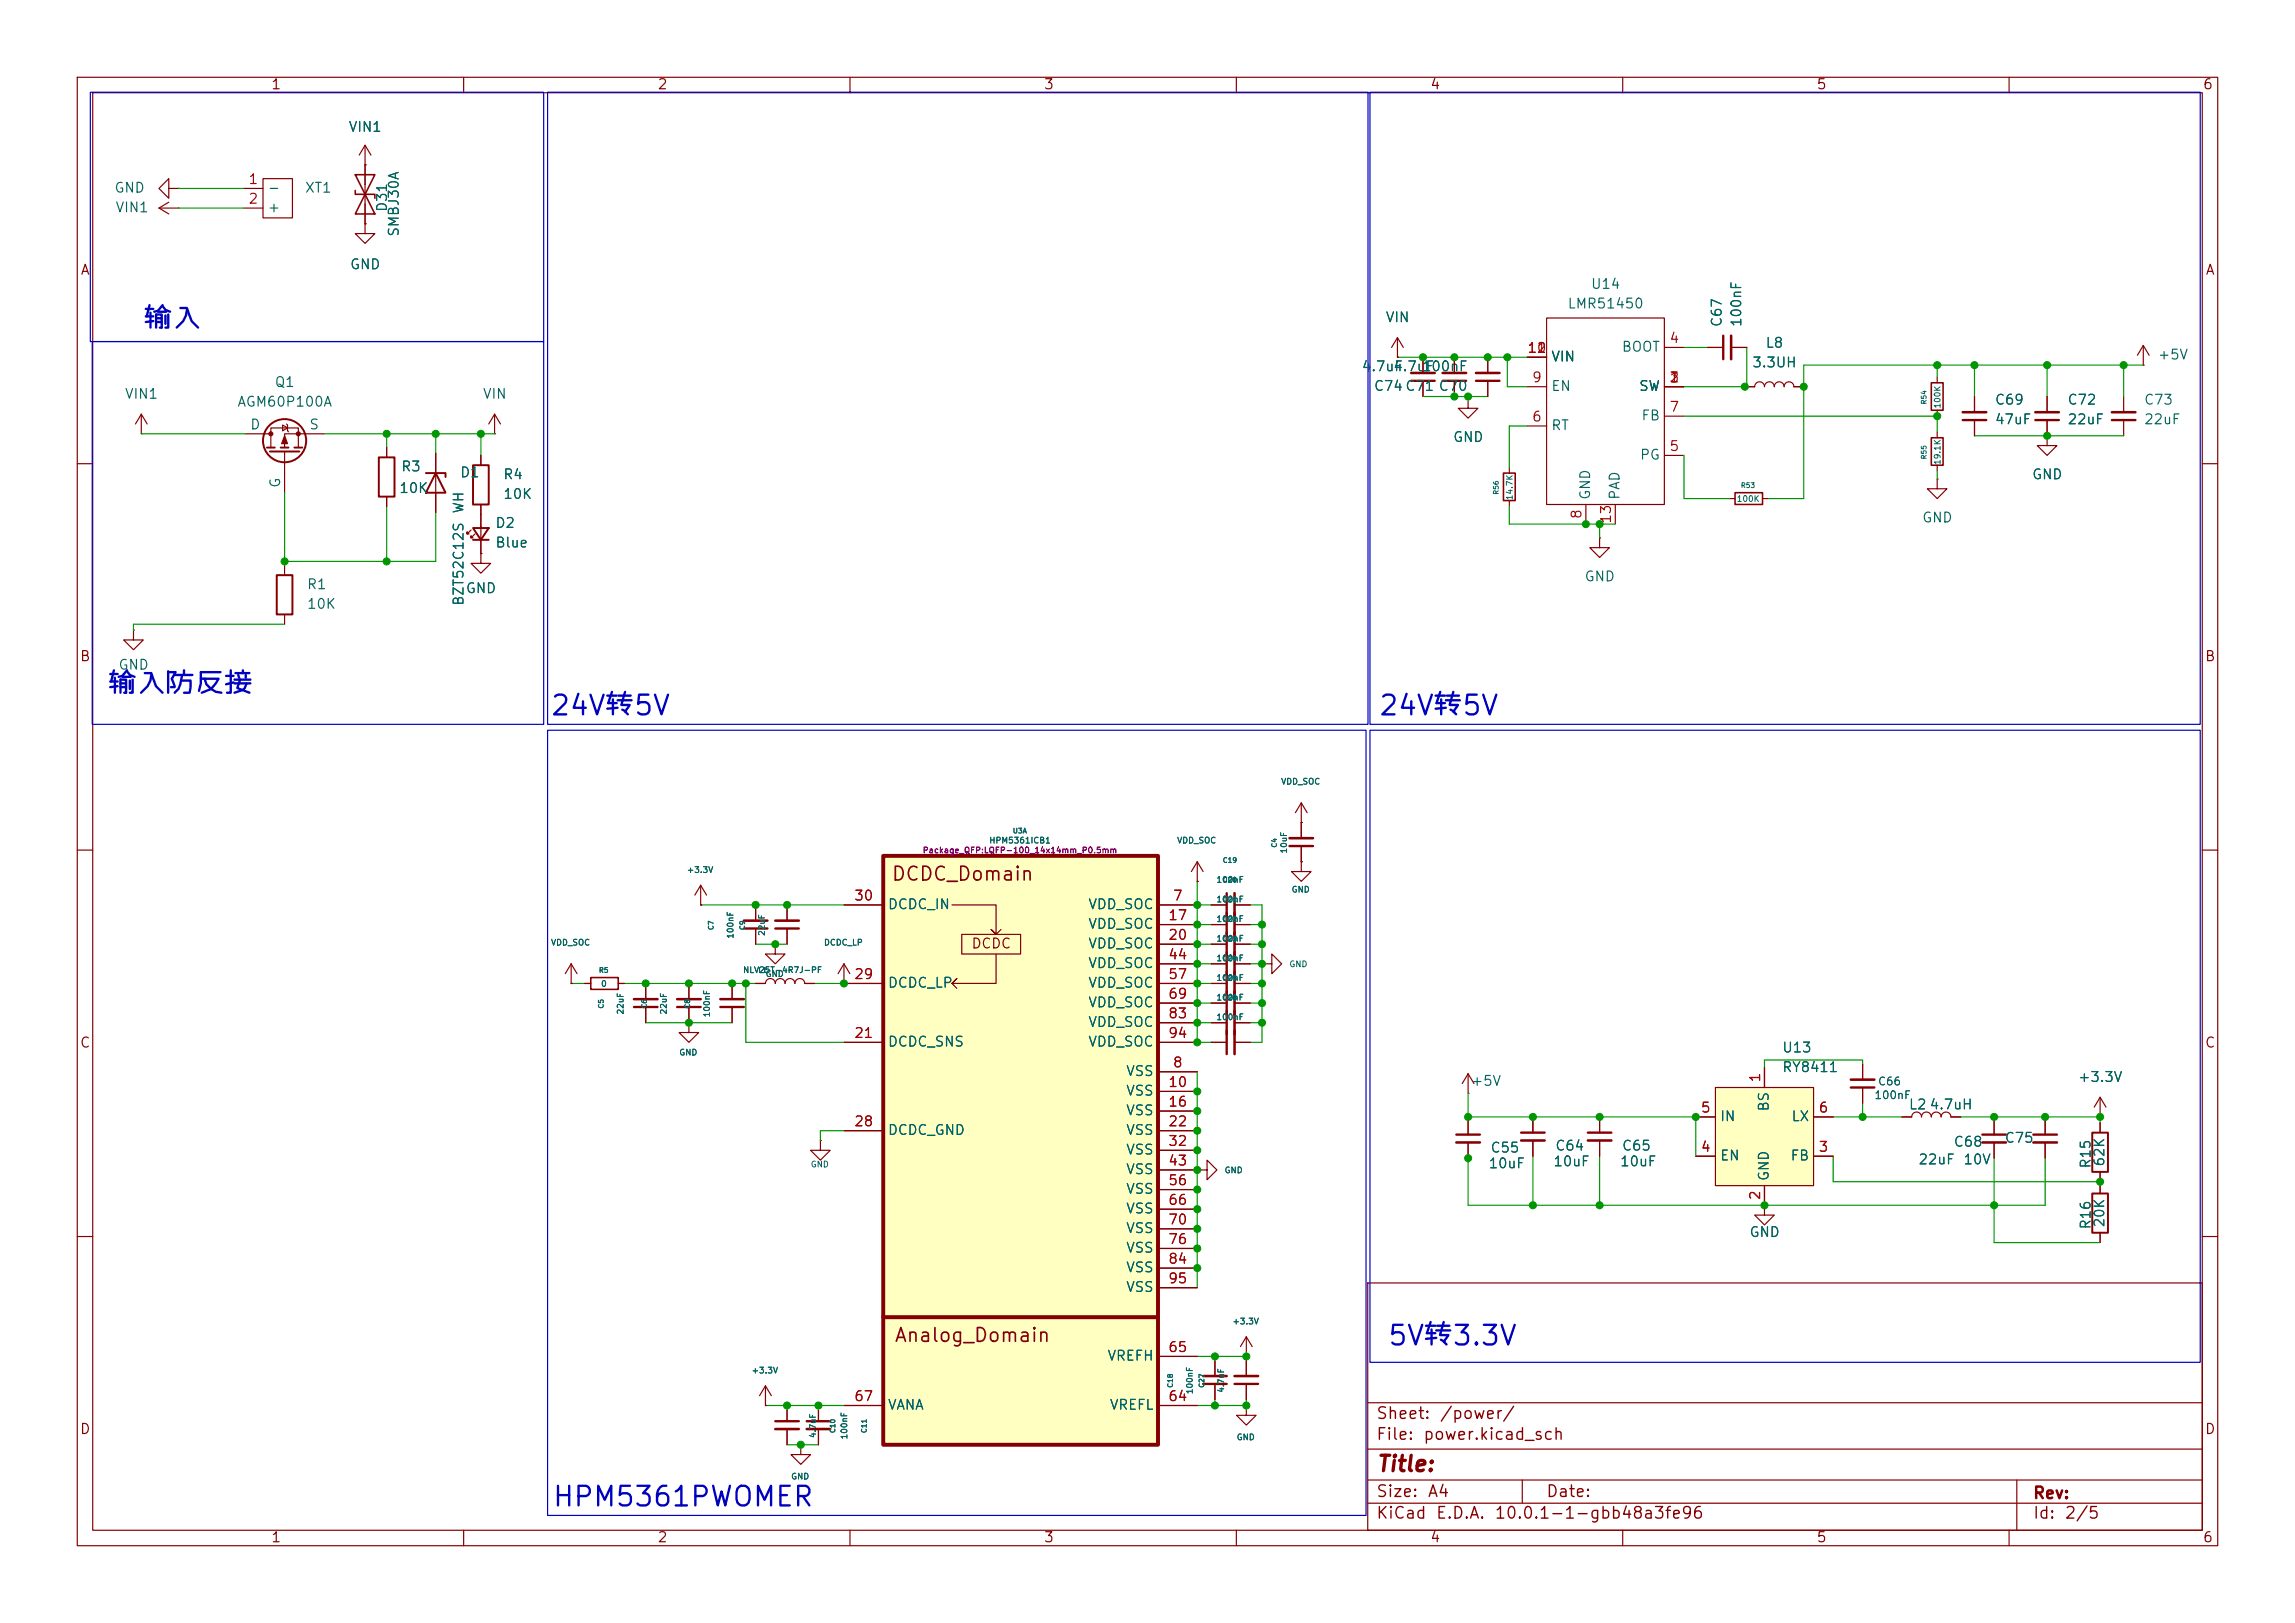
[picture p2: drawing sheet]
<svg xmlns="http://www.w3.org/2000/svg" width="297mm" height="210mm" viewBox="0 0 297 210" stroke-linecap="round" stroke-linejoin="round" font-family="sans-serif">
<defs><g id="words">
<g font-size="2.5" fill="#0000c2">
<text x="18.4" y="43.2">输入</text>
<text x="13.8" y="90.4">输入防反接</text>
<text x="71.1" y="93.2">24V转5V</text>
<text x="178.3" y="93.2">24V转5V</text>
<text x="179.4" y="174.7">5V转3.3V</text>
<text x="71.4" y="195.6">HPM5361PWOMER</text>
</g>
<text font-size="2" fill="#840000" x="178" y="190.9">Title:</text>
<g font-size="1.8" fill="#840000">
<text x="115.3" y="114.4">DCDC_Domain</text>
<text x="115.6" y="174.1">Analog_Domain</text>
</g>
<g font-size="1.5" fill="#840000">
<text x="178" y="184">Sheet:</text>
<text x="186.2" y="184">/power/</text>
<text x="178" y="186.7">File:</text>
<text x="184.1" y="186.7">power.kicad_sch</text>
<text x="178" y="196.9">KiCad</text>
<text x="178" y="194.1">Size:</text>
<text x="184.7" y="194.1">A4</text>
<text x="185.7" y="196.9">E.D.A.</text>
<text x="193.3" y="196.9">10.0.1-1-gbb48a3fe96</text>
<text x="200" y="194.1">Date:</text>
<text x="263" y="194.3">Rev:</text>
<text x="263" y="196.9">Id:</text>
<text x="267.1" y="196.9">2/5</text>
</g>
<g font-size="1.3" fill="#840000">
<text x="35" y="11.9">1</text>
<text x="85" y="11.9">2</text>
<text x="135" y="11.9">3</text>
<text x="185" y="11.9">4</text>
<text x="235" y="11.9">5</text>
<text x="285" y="11.9">6</text>
<text x="10.3" y="35.9">A</text>
<text x="285.3" y="35.9">A</text>
<text x="10.3" y="85.9">B</text>
<text x="285.3" y="85.9">B</text>
<text x="125.6" y="123">DCDC</text>
<text x="10.3" y="135.9">C</text>
<text x="285.3" y="135.9">C</text>
<text x="10.3" y="185.9">D</text>
<text x="285.3" y="185.9">D</text>
<text x="35" y="199.9">1</text>
<text x="85" y="199.9">2</text>
<text x="135" y="199.9">3</text>
<text x="185" y="199.9">4</text>
<text x="235" y="199.9">5</text>
<text x="285" y="199.9">6</text>
</g>
<g font-size="1.3" fill="#006464">
<text x="45" y="17.4">VIN1</text>
<text x="14.7" y="25.2">GND</text>
<text x="14.9" y="27.8">VIN1</text>
<text x="34.5" y="25.2">-</text>
<text x="34.5" y="27.8">+</text>
<text x="39.4" y="25.2">XT1</text>
<text x="50.4" y="27.5" transform="rotate(-90 50.4 27.5)">D31</text>
<text x="45.2" y="35.2">GND</text>
<text x="51.9" y="30.7" transform="rotate(-90 51.9 30.7)">SMBJ30A</text>
<text x="202.8" y="40.2">LMR51450</text>
<text x="205.8" y="37.7">U14</text>
<text x="179.2" y="42">VIN</text>
<text x="200.7" y="47.1">VIN</text>
<text x="209.8" y="45.8">BOOT</text>
<text x="223.1" y="42.4" transform="rotate(-90 223.1 42.4)">C67</text>
<text x="225.7" y="42.4" transform="rotate(-90 225.7 42.4)">100nF</text>
<text x="226.7" y="47.9">3.3UH</text>
<text x="228.4" y="45.3">L8</text>
<text x="279.2" y="46.8">+5V</text>
<text x="16.1" y="51.9">VIN1</text>
<text x="30.6" y="52.9">AGM60P100A</text>
<text x="35.5" y="50.4">Q1</text>
<text x="62.4" y="51.9">VIN</text>
<text x="176.1" y="48.4">4.7uF</text>
<text x="177.7" y="50.9">C74C71 C70</text>
<text x="180.2" y="48.4">4.7uF</text>
<text x="183.9" y="48.4">100nF</text>
<text x="200.7" y="50.9">EN</text>
<text x="212" y="50.9">SW</text>
<text x="258.1" y="52.7">C69</text>
<text x="267.5" y="52.7">C72</text>
<text x="277.4" y="52.7">C73</text>
<text x="32.3" y="55.9">D</text>
<text x="39.9" y="55.9">S</text>
<text x="188" y="57.5">GND</text>
<text x="200.7" y="56">RT</text>
<text x="212.1" y="59.8">PG</text>
<text x="212.3" y="54.7">FB</text>
<text x="258.1" y="55.2">47uF</text>
<text x="267.5" y="55.2">22uF</text>
<text x="277.4" y="55.2">22uF</text>
<text x="36.6" y="63.2" transform="rotate(-90 36.6 63.2)">G</text>
<text x="51.6" y="64.1">10K</text>
<text x="51.8" y="61.3">R3</text>
<text x="59.4" y="62.1">D1</text>
<text x="65" y="62.3">R4</text>
<text x="65" y="64.9">10K</text>
<text x="206.1" y="64.8" transform="rotate(-90 206.1 64.8)">GND</text>
<text x="209.9" y="64.8" transform="rotate(-90 209.9 64.8)">PAD</text>
<text x="262.9" y="62.3">GND</text>
<text x="60.3" y="66.5" transform="rotate(-90 60.3 66.5)">WH</text>
<text x="64" y="68.6">D2</text>
<text x="64" y="71.2">Blue</text>
<text x="248.7" y="67.9">GND</text>
<text x="39.6" y="76.6">R1</text>
<text x="60.2" y="77.1">GND</text>
<text x="205" y="75.5">GND</text>
<text x="39.6" y="79.1">10K</text>
<text x="60.3" y="78.5" transform="rotate(-90 60.3 78.5)">BZT52C12S</text>
<text x="15.2" y="87">GND</text>
<text x="114.8" y="118">DCDC_IN</text>
<text x="140.7" y="118">VDD_SOC</text>
<text x="140.7" y="120.5">VDD_SOC</text>
<text x="140.7" y="123">VDD_SOC</text>
<text x="140.7" y="125.6">VDD_SOC</text>
<text x="114.8" y="128.1">DCDC_LP</text>
<text x="140.7" y="128.1">VDD_SOC</text>
<text x="140.7" y="130.7">VDD_SOC</text>
<text x="114.8" y="135.7">DCDC_SNS</text>
<text x="140.7" y="133.2">VDD_SOC</text>
<text x="140.7" y="135.7">VDD_SOC</text>
<text x="230.5" y="136.5">U13</text>
<text x="145.6" y="139.5">VSS</text>
<text x="145.6" y="142.1">VSS</text>
<text x="190.3" y="140.8">+5V</text>
<text x="229.2" y="143.9" transform="rotate(-90 229.2 143.9)">BS</text>
<text x="230.5" y="139">RY8411</text>
<text x="246.9" y="143.9">L2</text>
<text x="249.6" y="143.9">4.7uH</text>
<text x="268.8" y="140.3">+3.3V</text>
<text x="114.8" y="147.2">DCDC_GND</text>
<text x="145.6" y="144.6">VSS</text>
<text x="145.6" y="147.2">VSS</text>
<text x="145.6" y="149.7">VSS</text>
<text x="192.8" y="149.5">C55</text>
<text x="201.2" y="149.2">C64</text>
<text x="209.8" y="149.2">C65</text>
<text x="222.5" y="145.4">IN</text>
<text x="231.7" y="145.4">LX</text>
<text x="252.7" y="148.7">C68</text>
<text x="259.3" y="148.2">C75</text>
<text x="145.6" y="152.2">VSS</text>
<text x="145.6" y="154.8">VSS</text>
<text x="192.5" y="151.5">10uF</text>
<text x="200.9" y="151.2">10uF</text>
<text x="209.6" y="151.2">10uF</text>
<text x="222.5" y="150.5">EN</text>
<text x="229.2" y="152.9" transform="rotate(-90 229.2 152.9)">GND</text>
<text x="231.6" y="150.5">FB</text>
<text x="248.2" y="151">22uF</text>
<text x="254" y="151">10V</text>
<text x="270.9" y="151.3" transform="rotate(-90 270.9 151.3)">R15</text>
<text x="272.6" y="151" transform="rotate(-90 272.6 151)">62K</text>
<text x="145.6" y="157.3">VSS</text>
<text x="145.6" y="159.9">VSS</text>
<text x="226.3" y="160.4">GND</text>
<text x="270.9" y="159.2" transform="rotate(-90 270.9 159.2)">R16</text>
<text x="272.6" y="158.9" transform="rotate(-90 272.6 158.9)">20K</text>
<text x="145.6" y="162.4">VSS</text>
<text x="145.6" y="164.9">VSS</text>
<text x="145.6" y="167.5">VSS</text>
<text x="143.2" y="176.4">VREFH</text>
<text x="114.8" y="182.7">VANA</text>
<text x="143.5" y="182.7">VREFL</text>
</g>
<g font-size="1.3" fill="#a90000">
<text x="32.1" y="24.1">1</text>
<text x="32.1" y="26.7">2</text>
<text x="197.6" y="46">10</text>
<text x="198.8" y="46">1</text>
<text x="198.8" y="46">2</text>
<text x="216" y="44.7">4</text>
<text x="198.2" y="49.8">9</text>
<text x="216" y="49.8">1</text>
<text x="216" y="49.8">2</text>
<text x="216" y="49.8">3</text>
<text x="216" y="53.6">7</text>
<text x="198.2" y="54.9">6</text>
<text x="216" y="58.7">5</text>
<text x="205" y="67.3" transform="rotate(-90 205 67.3)">8</text>
<text x="208.8" y="67.9" transform="rotate(-90 208.8 67.9)">13</text>
<text x="110.4" y="116.8">30</text>
<text x="151.1" y="119.4">17</text>
<text x="151.7" y="116.8">7</text>
<text x="151.1" y="121.9">20</text>
<text x="151.1" y="124.5">44</text>
<text x="110.4" y="127">29</text>
<text x="151.1" y="127">57</text>
<text x="151.1" y="129.5">69</text>
<text x="110.4" y="134.6">21</text>
<text x="151.1" y="132.1">83</text>
<text x="151.1" y="134.6">94</text>
<text x="151.1" y="141">10</text>
<text x="151.1" y="143.5">16</text>
<text x="151.7" y="138.4">8</text>
<text x="228.1" y="140.2" transform="rotate(-90 228.1 140.2)">1</text>
<text x="110.4" y="146.1">28</text>
<text x="151.1" y="146.1">22</text>
<text x="151.1" y="148.6">32</text>
<text x="220" y="149.4">4</text>
<text x="220" y="144.3">5</text>
<text x="235.3" y="149.4">3</text>
<text x="235.3" y="144.3">6</text>
<text x="151.1" y="151.1">43</text>
<text x="151.1" y="153.7">56</text>
<text x="228.1" y="155.4" transform="rotate(-90 228.1 155.4)">2</text>
<text x="151.1" y="156.2">66</text>
<text x="151.1" y="158.8">70</text>
<text x="151.1" y="161.3">76</text>
<text x="151.1" y="163.8">84</text>
<text x="151.1" y="166.4">95</text>
<text x="151.1" y="175.3">65</text>
<text x="110.4" y="181.6">67</text>
<text x="151.1" y="181.6">64</text>
</g>
<g font-size="1" fill="#006464">
<text x="242.5" y="142.5">100nF</text>
<text x="243" y="140.7">C66</text>
</g>
<g font-size=".8" fill="#006464">
<text x="251.3" y="52.9" transform="rotate(-90 251.3 52.9)">100K</text>
<text x="195.9" y="64.8" transform="rotate(-90 195.9 64.8)">14.7K</text>
<text x="224.7" y="65.1">100K</text>
<text x="251.3" y="60.2" transform="rotate(-90 251.3 60.2)">19.1K</text>
<text x="165.7" y="101.7">VDD_SOC</text>
<text x="88.8" y="113.1">+3.3V</text>
<text x="128" y="109.3">HPM5361ICB1</text>
<text x="152.3" y="109.3">VDD_SOC</text>
<text x="166.7" y="110.5" transform="rotate(-90 166.7 110.5)">10uF</text>
<text x="157.4" y="114.4">100nF</text>
<text x="157.4" y="119.5">100nF</text>
<text x="157.4" y="116.9">100nF</text>
<text x="167.1" y="115.7">GND</text>
<text x="71.2" y="122.5">VDD_SOC</text>
<text x="95.1" y="121.5" transform="rotate(-90 95.1 121.5)">100nF</text>
<text x="99.2" y="121.2" transform="rotate(-90 99.2 121.2)">22uF</text>
<text x="106.6" y="122.5">DCDC_LP</text>
<text x="157.4" y="124.6">100nF</text>
<text x="157.4" y="122">100nF</text>
<text x="166.8" y="125.3">GND</text>
<text x="77.7" y="127.9">0</text>
<text x="80.9" y="131.3" transform="rotate(-90 80.9 131.3)">22uF</text>
<text x="86.5" y="131.3" transform="rotate(-90 86.5 131.3)">22uF</text>
<text x="92" y="131.7" transform="rotate(-90 92 131.7)">100nF</text>
<text x="96.1" y="126.1">NLV25T-4R7J-PF</text>
<text x="99" y="126.6">GND</text>
<text x="157.4" y="127.1">100nF</text>
<text x="157.4" y="129.6">100nF</text>
<text x="87.8" y="136.8">GND</text>
<text x="157.4" y="132.2">100nF</text>
<text x="104.9" y="151.2">GND</text>
<text x="158.4" y="152">GND</text>
<text x="159.4" y="171.6">+3.3V</text>
<text x="97.2" y="177.9">+3.3V</text>
<text x="154.5" y="180.5" transform="rotate(-90 154.5 180.5)">100nF</text>
<text x="158.6" y="180.3" transform="rotate(-90 158.6 180.3)">4.7uF</text>
<text x="102.3" y="191.6">GND</text>
<text x="105.8" y="186.1" transform="rotate(-90 105.8 186.1)">4.7uF</text>
<text x="109.8" y="186.3" transform="rotate(-90 109.8 186.3)">100nF</text>
<text x="160" y="186.5">GND</text>
</g>
<text font-size=".8" fill="#840084" x="119.3" y="110.6">Package_QFP:LQFP-100_14x14mm_P0.5mm</text>
<g font-size=".6" fill="#006464">
<text x="249.5" y="52.4" transform="rotate(-90 249.5 52.4)">R54</text>
<text x="249.5" y="59.5" transform="rotate(-90 249.5 59.5)">R55</text>
<text x="194.1" y="64.1" transform="rotate(-90 194.1 64.1)">R56</text>
<text x="225.2" y="63.3">R53</text>
<text x="131" y="108">U3A</text>
<text x="158.2" y="111.8">C19</text>
<text x="165.4" y="109.7" transform="rotate(-90 165.4 109.7)">C4</text>
<text x="158.2" y="116.9">C21</text>
<text x="158.2" y="114.3">C20</text>
<text x="158.2" y="119.4">C22</text>
<text x="92.5" y="120.4" transform="rotate(-90 92.5 120.4)">C7</text>
<text x="96.6" y="120.4" transform="rotate(-90 96.6 120.4)">C9</text>
<text x="158.2" y="124.5">C24</text>
<text x="158.2" y="122">C23</text>
<text x="77.4" y="126">R5</text>
<text x="78.3" y="130.6" transform="rotate(-90 78.3 130.6)">C5</text>
<text x="83.9" y="130.6" transform="rotate(-90 83.9 130.6)">C6</text>
<text x="89.4" y="130.6" transform="rotate(-90 89.4 130.6)">C8</text>
<text x="98.1" y="126">L1</text>
<text x="158.2" y="127">C25</text>
<text x="158.2" y="129.6">C26</text>
<text x="151.9" y="179.6" transform="rotate(-90 151.9 179.6)">C18</text>
<text x="156" y="179.6" transform="rotate(-90 156 179.6)">C27</text>
<text x="108.2" y="185.5" transform="rotate(-90 108.2 185.5)">C10</text>
<text x="112.3" y="185.5" transform="rotate(-90 112.3 185.5)">C11</text>
</g>
</g></defs>
<g fill="none" stroke="#840000" stroke-width=".15">
<path d="M10 10h277v190h-277zM12 12h273v186h-273zM60 10v2M110 10v2M160 10v2M210 10v2M260 10v2M18.3 56.1h.1M18.3 53.6l-.8 1.3M18.3 53.6l.7 1.3M18.3 53.6v2.5M180.8 46.2h.1"/>
<path d="M180.8 43.7l-.7 1.3M180.8 43.7l.8 1.3M180.8 43.7v2.5M184.1 46.2v2.1M184.1 49.3v2M188.2 46.2v2.1M188.2 49.3v2M190 51.6v1.2h1.3l-1.3 1.3-1.3-1.3h1.3M190 51.6h.1M192.5 46.2v2.1M192.5 49.3v2M197.6 50h2.6"/>
<path d="M197.6 55.1h2.6M197.6 46.2h2.6M200.2 41.1h15.2v24.2h-15.2zM215.4 50h2.5M215.4 45h2.5M215.4 58.9h2.5M215.4 53.8h2.5M250.7 48.8v.7M250.7 53.1v.7M277.4 47.2h.1M277.4 44.7l-.8 1.3M277.4 44.7l.7 1.3"/>
<path d="M277.4 44.7v2.5M10 60h2M195.3 60.5v.7M195.3 64.8v.7M205.2 65.3v2.5M207 69.6v1.3h1.3l-1.3 1.2-1.3-1.2h1.3M207 69.6h.1M209 65.3v2.5M223.8 64.5h.7M228.1 64.5h.8M285 60h2M10 110h2"/>
<path d="M90.7 117.1h.1M90.7 114.6l-.8 1.2M90.7 114.6l.7 1.2M90.7 114.6v2.5M97.8 117.1v2M101.9 117.1v2M154.9 114h.1M154.9 111.5l-.7 1.3M154.9 111.5l.8 1.3M154.9 111.5v2.5M156.7 117.1h2M159.8 117.1h2"/>
<path d="M168.4 106.4h.1M168.4 111.5v1.3h1.3l-1.3 1.2-1.3-1.2h1.3M168.4 111.5h.1M168.4 103.9v4.6M168.4 109.5v2M168.4 103.9l-.8 1.3M168.4 103.9l.8 1.3M285 110h2M73.9 127.3h.1M73.9 124.7l-.7 1.3M73.9 124.7l.8 1.3M73.9 124.7v2.6"/>
<path d="M89.2 132.3v1.3h1.2l-1.2 1.3-1.3-1.3h1.3M89.2 132.3h.1M89.2 127.3v2M89.2 130.3v2M94.7 127.3v2M94.7 130.3v2M97.8 127.3h1.3a.64 .64 0 0 1 .6-.7 .64 .64 0 0 1 .6 .7 .64 .64 0 0 1 .7-.7 .64 .64 0 0 1 .6 .7 .64 .64 0 0 1 .6-.7 .64 .64 0 0 1 .7 .7 .64 .64 0 0 1 .6-.7 .64 .64 0 0 1 .6 .7h1.3M97.8 120.1v2.1M100.3 122.2v1.2h1.3l-1.3 1.3-1.2-1.3h1.2M100.3 122.2h.1M101.9 120.1v2.1M109.2 127.3h.1"/>
<path d="M109.2 124.7l-.7 1.3M109.2 124.7l.8 1.3M109.2 124.7v2.6M163.3 124.7h1.3v-1.3l1.3 1.3-1.3 1.3v-1.3M163.3 124.7h.1M198.4 144.5v2.1M198.4 147.6v2M264.7 144.8v2M264.7 147.8v2.1M10 160h2M99.1 179.3l-.8 1.3M99.1 179.3l.7 1.3"/>
<path d="M99.1 179.3v2.6M157.2 176v2.1M157.2 179.1v2M177 166h108v32h-108zM285 160h2M60 198v2M99.1 181.9h.1M110 198v2M160 198v2M161.3 181.9v1.2h1.3l-1.3 1.3-1.3-1.3h1.3M161.3 181.9h.1M177 194.5h108"/>
<path d="M177 191.5h108M177 187.5h108M177 181.5h108M197 191.5v3M210 198v2M260 198v2M261 191.5v6.5"/>
</g>
<path d="M182.6 49.3h3.1M186.7 49.3h3M191 49.3h3.1M158.7 115.6v3M166.9 109.5h3M87.6 130.3h3.1M93.2 130.3h3.1M96.3 120.1h3M100.3 120.1h3.1M196.8 146.6h3.1M263.1 146.8h3.1M155.7 179.1h3" fill="none" stroke="#840000" stroke-width=".3"/>
<path d="M182.6 48.3h3.1M186.7 48.3h3M191 48.3h3.1M96.3 119.1h3M100.3 119.1h3.1M159.8 115.6v3M166.9 108.5h3M87.6 129.3h3.1M93.2 129.3h3.1M196.8 147.6h3.1M263.1 147.8h3.1M155.7 178.1h3" fill="none" stroke="#840000" stroke-width=".33"/>
<path d="M249.9 49.5h1.6v3.6h-1.6zM194.6 61.2h1.5v3.6h-1.5zM224.5 63.8h3.6v1.5h-3.6z" fill="none" stroke="#840000" stroke-width=".2"/>
<path d="M114.3 110.7h35.6v76.2h-35.6z" fill="#ffffc2"/>
<path d="M114.3 110.7h35.6v76.2h-35.6zM114.3 170.4h35.6" fill="none" stroke="#840000" stroke-width=".51"/>
<g fill="none" stroke="#840000" stroke-width=".15">
<path d="M47.2 18.8v10.2M47.2 18.8l-.7 1.3M47.2 18.8l.8 1.3M21.8 24.4v-1.3l-1.2 1.3 1.2 1.3v-1.3h1.3M23.1 24.4h.1M31.5 24.4h2.5M31.5 26.9h2.5M34 23.1h3.8v5.1h-3.8zM47.2 29v1.2h1.3l-1.3 1.3-1.2-1.3h1.2M47.2 29h.1M47.2 21.3h.1M221 45h2"/>
<path d="M224 45h2.1M225.8 50h1.3a.64 .64 0 0 1 .6-.6 .64 .64 0 0 1 .6 .6 .64 .64 0 0 1 .7-.6 .64 .64 0 0 1 .6 .6 .64 .64 0 0 1 .7-.6 .64 .64 0 0 1 .6 .6 .64 .64 0 0 1 .6-.6 .64 .64 0 0 1 .7 .6h1.2M250.7 55.9v.7M255.5 51.3v2M255.5 54.4v2M264.9 56.4v1.3h1.3l-1.3 1.2-1.2-1.2h1.2M264.9 56.4h.1M264.9 51.3v2M264.9 54.4v2M274.8 51.3v2M274.8 54.4v2M250.7 62v1.2h1.3l-1.3 1.3-1.3-1.3h1.3"/>
<path d="M250.7 62h.1M250.7 60.2v.8M109.2 117.1h5.1M123.2 117.1h5.7v3.8l-.6-.6 .6 .6 .6-.6M149.9 117.1h5M149.9 119.6h5M75.7 127.3h.8M80 127.3h.8M83.6 127.3v2M83.6 130.3v2M109.2 134.9h5.1M109.2 127.3h5.1"/>
<path d="M124.5 120.9h7.6v2.5h-7.6zM128.9 123.4v3.9h-5.7l.6-.7-.6 .7 .6 .6M149.9 138.7h5M149.9 122.2h5M149.9 134.9h5M149.9 127.3h5M149.9 124.7h5M149.9 129.8h5M149.9 132.3h5M106.2 147.6v1.2h1.2l-1.2 1.3-1.3-1.3h1.3M106.2 147.6h.1M109.2 146.3h5.1"/>
<path d="M149.9 141.2h5M149.9 143.8h5M149.9 146.3h5M149.9 148.8h5M149.9 151.4h5M149.9 153.9h5M149.9 156.5h5M149.9 159h5M207 144.5v2.1M207 147.6v2M228.3 156v1.2h1.3l-1.3 1.3-1.2-1.3h1.2M228.3 156h.1"/>
<path d="M149.9 175.5h5M149.9 161.5h5M149.9 164.1h5M149.9 166.6h5M161.3 176v2.1M161.3 179.1v2M101.9 181.9v2M101.9 184.9v2M103.6 186.9v1.3h1.3l-1.3 1.3-1.2-1.3h1.2M103.6 186.9h.1M105.9 181.9v2M105.9 184.9v2"/>
<path d="M109.2 181.9h5.1M149.9 181.9h5"/>
</g>
<path d="M223 43.4v3.1M254 54.4h3M263.4 54.4h3M273.3 54.4h3.1M82 130.3h3.1M205.5 146.6h3M159.8 179.1h3M100.3 183.9h3.1M104.4 183.9h3" fill="none" stroke="#840000" stroke-width=".3"/>
<path d="M224 43.4v3.1M254 53.3h3M263.4 53.3h3M273.3 53.3h3.1M82 129.3h3.1M205.5 147.6h3M159.8 178.1h3M100.3 184.9h3.1M104.4 184.9h3" fill="none" stroke="#840000" stroke-width=".33"/>
<path d="M46 22.6h2.5l-1.3 2.5zM46 24.6v.5h2.5v.6M47.2 25.1l1.3 2.6h-2.5zM249.9 56.6h1.6v3.6h-1.6zM76.5 126.5h3.5v1.5h-3.5z" fill="none" stroke="#840000" stroke-width=".2"/>
<path d="M222 140.7h12.7v12.7h-12.7z" fill="#ffffc2"/>
<g fill="none" stroke="#840000" stroke-width=".15">
<path d="M20.6 26.9l1.2 .8M20.6 26.9h2.5M21.8 26.2l-1.2 .7M23.1 26.9h.1M47.2 29h.1M47.2 21.3h.1M47.2 21.3v2.6M47.2 26.4v2.6M31.7 56.1h3.4M35.1 57.9v-2.5h3.5v2.5M36.6 55l.6 .4-.6 .4zM36.8 58.4v5.4"/>
<path d="M37.1 54.9l.1 .1v.8l.1 .1M41.9 56.1h-5.1v1.8M50 57.9v1.3M56.4 58.7v7.6M62.2 58.9v1.3M64 56.1h.1M64 53.6l-.8 1.3M64 53.6l.8 1.3M64 53.6v2.5M180.8 46.2h.1M184.1 46.2v2.1M184.1 49.3v2"/>
<path d="M188.2 46.2v2.1M188.2 49.3v2M190 51.6h.1M192.5 46.2v2.1M192.5 49.3v2M221 45h2M224 45h2.1M225.8 50h1.3M232.2 50h1.2M255.5 51.3v2M255.5 54.4v2M264.9 56.4h.1"/>
<path d="M264.9 51.3v2M264.9 54.4v2M36.8 73.2v1.2M36.8 79.5v1.3M50 64.3v1.2M61 68.6l-.5 .5v-.3v.3h.2M61.5 69.1l-.5 .5v-.3v.3h.2M62.2 71.6v1.3h1.3l-1.3 1.3-1.2-1.3h1.2M62.2 71.6h.1M62.2 65.3v6.3M17.3 81.5v1.3h1.2l-1.2 1.3-1.3-1.3h1.3M17.3 81.5h.1"/>
<path d="M90.7 117.1h.1M97.8 117.1v2M101.9 117.1v2M109.2 117.1h5.1M149.9 119.6h5M149.9 117.1h5M154.9 114h.1M156.7 119.6h2M156.7 117.1h2M159.8 119.6h2M159.8 117.1h2M168.4 106.4h.1"/>
<path d="M168.4 111.5h.1M168.4 106.4v2.1M168.4 109.5v2M73.9 127.3h.1M75.7 127.3h.8M80 127.3h.8M83.6 127.3v2M83.6 130.3v2M89.2 132.3h.1M89.2 127.3v2M89.2 130.3v2M94.7 127.3v2"/>
<path d="M94.7 130.3v2M97.8 127.3h1.3M97.8 120.1v2.1M100.3 122.2h.1M101.9 120.1v2.1M104.1 127.3h1.3M109.2 127.3h.1M109.2 127.3h5.1M109.2 134.9h5.1M149.9 129.8h5M149.9 127.3h5M149.9 132.3h5"/>
<path d="M149.9 134.9h5M149.9 122.2h5M149.9 124.7h5M149.9 138.7h5M156.7 129.8h2M156.7 127.3h2M156.7 132.3h2M156.7 134.9h2M156.7 122.2h2M156.7 124.7h2M159.8 129.8h2M159.8 127.3h2"/>
<path d="M159.8 132.3h2M159.8 134.9h2M159.8 122.2h2M159.8 124.7h2M190 138.9l-.8 1.3M190 138.9l.8 1.3M190 138.9v2.6M228.3 138.2v2.5M241 137.7v2M109.2 146.3h5.1M149.9 141.2h5M149.9 143.8h5"/>
<path d="M149.9 146.3h5M149.9 148.8h5M149.9 151.4h5M149.9 153.9h5M149.9 156.5h5M149.9 159h5M154.9 151.4h1.3v-1.3l1.3 1.3-1.3 1.3v-1.3M154.9 151.4h.1M190 141.5h.1M190 144.8v2M190 147.8v2.1M198.4 144.5v2.1"/>
<path d="M198.4 147.6v2M207 144.5v2.1M207 147.6v2M219.5 149.6h2.5M219.5 144.5h2.5M222 140.7h12.7v12.7h-12.7zM228.3 156h.1M228.3 153.4v2.6M234.7 149.6h2.5M234.7 144.5h2.5M241 140.7v2M246.1 144.5h1.3a.64 .64 0 0 1 .6-.6 .64 .64 0 0 1 .7 .6 .64 .64 0 0 1 .6-.6 .64 .64 0 0 1 .6 .6 .64 .64 0 0 1 .7-.6 .64 .64 0 0 1 .6 .6 .64 .64 0 0 1 .6-.6 .64 .64 0 0 1 .7 .6h1.2"/>
<path d="M258.1 144.8v2M258.1 147.8v2.1M264.7 144.8v2M264.7 147.8v2.1M271.8 144.5h.1M271.8 142l-.8 1.3M271.8 142l.7 1.3M271.8 142v2.5M271.8 145.3v1.3M271.8 151.6v1.3M271.8 153.2v1.2M271.8 159.5v1.3"/>
<path d="M149.9 175.5h5M149.9 161.5h5M149.9 164.1h5M149.9 166.6h5M157.2 176v2.1M157.2 179.1v2M161.3 175.5h.1M161.3 173l-.8 1.2M161.3 173l.8 1.2M161.3 173v2.5M161.3 176v2.1M161.3 179.1v2"/>
<path d="M99.1 181.9h.1M101.9 181.9v2M101.9 184.9v2M103.6 186.9h.1M105.9 181.9v2M105.9 184.9v2M109.2 181.9h5.1M149.9 181.9h5M161.3 181.9h.1"/>
</g>
<path d="M158.7 118.1v18.3M188.5 146.8h3M239.5 140.7h3.1M256.5 146.8h3.1" fill="none" stroke="#840000" stroke-width=".3"/>
<path d="M159.8 118.1v18.3M239.5 139.7h3.1M188.5 147.8h3M256.5 147.8h3.1" fill="none" stroke="#840000" stroke-width=".33"/>
<g fill="none" stroke="#840000" stroke-width=".25">
<path d="M34.5 57.9h1.1M34.9 58.4h3.8M36.3 57.9h1M38.1 57.9h1M49 59.2h2.1v5.1h-2.1zM35.8 74.4h2v5.1h-2zM55.1 61.2h2.6v.5M56.4 61.2l1.3 2.6h-2.6zM61.2 60.2h2v5.1h-2zM61.2 68.3h2l-1 1.6zM61.2 69.9h2M270.8 154.4h2v5.1h-2z"/>
<path d="M270.8 146.6h2v5h-2z"/>
<circle cx="36.8" cy="57" r="2.79"/>
</g>
<g fill="#840000" stroke="#840000" stroke-width=".15">
<path d="M36.8 56.4l.4 1h-.8z"/>
<circle cx="35.1" cy="56.1" r=".25"/>
<circle cx="38.6" cy="56.1" r=".25"/>
</g>
<g fill="none" stroke="#009600" stroke-width=".15">
<path d="M23.1 24.4h8.4M23.1 26.9h8.4M18.3 56.1h13.4M41.9 56.1h22.1M50 56.1v1.8M56.4 56.1v2.6M62.2 56.1v2.8M180.8 46.2h16.8M184.1 51.3h8.4M190 51.3v.3M195.1 46.2v3.8h2.5M197.6 55.1h-2.3v5.4"/>
<path d="M217.9 53.8h32.8v2.1M217.9 45h3.1M217.9 58.9v5.6h5.9M226.1 45v5h-8.2M250.7 47.2v1.6M255.5 56.4h19.3M255.5 47.2v4.1M264.9 47.2v4.1M274.8 47.2v4.1M277.4 47.2h-44v17.3h-4.5M36.8 63.8v9.4M50 65.5v7.1"/>
<path d="M56.4 66.3v6.3h-19.6M195.3 65.5v2.3h13.7M207 67.8v1.8M250.7 61v1M36.8 80.8h-19.5v.7M90.7 117.1h18.5M154.9 114v20.9h1.8M154.9 117.1h1.8M154.9 119.6h1.8M161.8 117.1h1.5v17.8h-1.5M161.8 119.6h1.5M73.9 127.3h1.8"/>
<path d="M80.8 127.3h17M83.6 132.3h11.1M96.5 127.3v7.6h12.7M97.8 122.2h4.1M105.4 127.3h3.8M154.9 132.3h1.8M154.9 127.3h1.8M154.9 122.2h1.8M154.9 138.7v27.9M154.9 124.7h1.8M154.9 129.8h1.8M161.8 132.3h1.5"/>
<path d="M161.8 127.3h1.5M161.8 122.2h1.5M161.8 124.7h1.5M161.8 129.8h1.5M241 137.7v-.5h-12.7v1M109.2 146.3h-3v1.3M190 141.5v3.3M190 149.6v6.4h74.7v-6.1M190 144.5h29.5v5.1M198.4 149.6v6.4M207 149.6v6.4M237.2 144.5h8.9"/>
<path d="M237.2 149.6v3.3h34.6v.3M241 142.7v1.8M253.7 144.5h18.1v.8M258.1 144.5v.3M258.1 149.9v10.9h13.7M264.7 144.5v.3M154.9 175.5h6.4v.5M157.2 175.5v.5M99.1 181.9h10.1M101.9 186.9h4M157.2 181.1v.8M161.3 181.1v.8h-6.4"/>
</g>
<path d="M11.7 11.9h58.7v32.3h-58.7zM70.9 11.9h106.1v81.8h-106.1zM177.3 11.9h107.4v81.8h-107.4zM11.9 44.2h58.5v49.5h-58.5zM70.9 94.5h105.9v101.6h-105.9zM177.3 94.5h107.4v81.8h-107.4z" fill="none" stroke="#0000c2" stroke-width=".15"/>
<g fill="#009600" stroke="#009600" stroke-width=".13">
<circle cx="89.2" cy="132.3" r=".46"/>
<circle cx="101.9" cy="181.9" r=".46"/>
<circle cx="103.6" cy="186.9" r=".46"/>
<circle cx="56.4" cy="56.1" r=".46"/>
<circle cx="62.2" cy="56.1" r=".46"/>
<circle cx="83.6" cy="127.3" r=".46"/>
<circle cx="100.3" cy="122.2" r=".46"/>
<circle cx="96.5" cy="127.3" r=".46"/>
<circle cx="89.2" cy="127.3" r=".46"/>
<circle cx="94.7" cy="127.3" r=".46"/>
<circle cx="97.8" cy="117.1" r=".46"/>
<circle cx="101.9" cy="117.1" r=".46"/>
<circle cx="109.2" cy="127.3" r=".46"/>
<circle cx="154.9" cy="161.5" r=".46"/>
<circle cx="154.9" cy="164.1" r=".46"/>
<circle cx="154.9" cy="143.8" r=".46"/>
<circle cx="154.9" cy="156.5" r=".46"/>
<circle cx="161.3" cy="175.5" r=".46"/>
<circle cx="157.2" cy="181.9" r=".46"/>
<circle cx="161.3" cy="181.9" r=".46"/>
<circle cx="105.9" cy="181.9" r=".46"/>
<circle cx="157.2" cy="175.5" r=".46"/>
<circle cx="50" cy="56.1" r=".46"/>
<circle cx="36.8" cy="72.6" r=".46"/>
<circle cx="50" cy="72.6" r=".46"/>
<circle cx="258.1" cy="144.5" r=".46"/>
<circle cx="258.1" cy="156" r=".46"/>
<circle cx="271.8" cy="144.5" r=".46"/>
<circle cx="271.8" cy="152.9" r=".46"/>
<circle cx="264.7" cy="144.5" r=".46"/>
<circle cx="241" cy="144.5" r=".46"/>
<circle cx="190" cy="149.9" r=".46"/>
<circle cx="198.4" cy="156" r=".46"/>
<circle cx="207" cy="156" r=".46"/>
<circle cx="154.9" cy="129.8" r=".46"/>
<circle cx="154.9" cy="127.3" r=".46"/>
<circle cx="163.3" cy="129.8" r=".46"/>
<circle cx="163.3" cy="132.3" r=".46"/>
<circle cx="154.9" cy="132.3" r=".46"/>
<circle cx="154.9" cy="134.9" r=".46"/>
<circle cx="154.9" cy="141.2" r=".46"/>
<circle cx="154.9" cy="122.2" r=".46"/>
<circle cx="154.9" cy="124.7" r=".46"/>
<circle cx="154.9" cy="119.6" r=".46"/>
<circle cx="154.9" cy="146.3" r=".46"/>
<circle cx="154.9" cy="148.8" r=".46"/>
<circle cx="154.9" cy="159" r=".46"/>
<circle cx="154.9" cy="153.9" r=".46"/>
<circle cx="154.9" cy="151.4" r=".46"/>
<circle cx="190" cy="144.5" r=".46"/>
<circle cx="198.4" cy="144.5" r=".46"/>
<circle cx="207" cy="144.5" r=".46"/>
<circle cx="163.3" cy="124.7" r=".46"/>
<circle cx="163.3" cy="127.3" r=".46"/>
<circle cx="163.3" cy="122.2" r=".46"/>
<circle cx="163.3" cy="119.6" r=".46"/>
<circle cx="154.9" cy="117.1" r=".46"/>
<circle cx="188.2" cy="46.2" r=".46"/>
<circle cx="192.5" cy="46.2" r=".46"/>
<circle cx="188.2" cy="51.3" r=".46"/>
<circle cx="195.1" cy="46.2" r=".46"/>
<circle cx="190" cy="51.3" r=".46"/>
<circle cx="205.2" cy="67.8" r=".46"/>
<circle cx="207" cy="67.8" r=".46"/>
<circle cx="184.1" cy="46.2" r=".46"/>
<circle cx="264.9" cy="47.2" r=".46"/>
<circle cx="250.7" cy="53.8" r=".46"/>
<circle cx="274.8" cy="47.2" r=".46"/>
<circle cx="255.5" cy="47.2" r=".46"/>
<circle cx="264.9" cy="56.4" r=".46"/>
<circle cx="250.7" cy="47.2" r=".46"/>
<circle cx="233.4" cy="50" r=".46"/>
<circle cx="225.8" cy="50" r=".46"/>
<circle cx="219.5" cy="144.5" r=".46"/>
<circle cx="228.3" cy="156" r=".46"/>
</g>
<use href="#words"/>
</svg>
